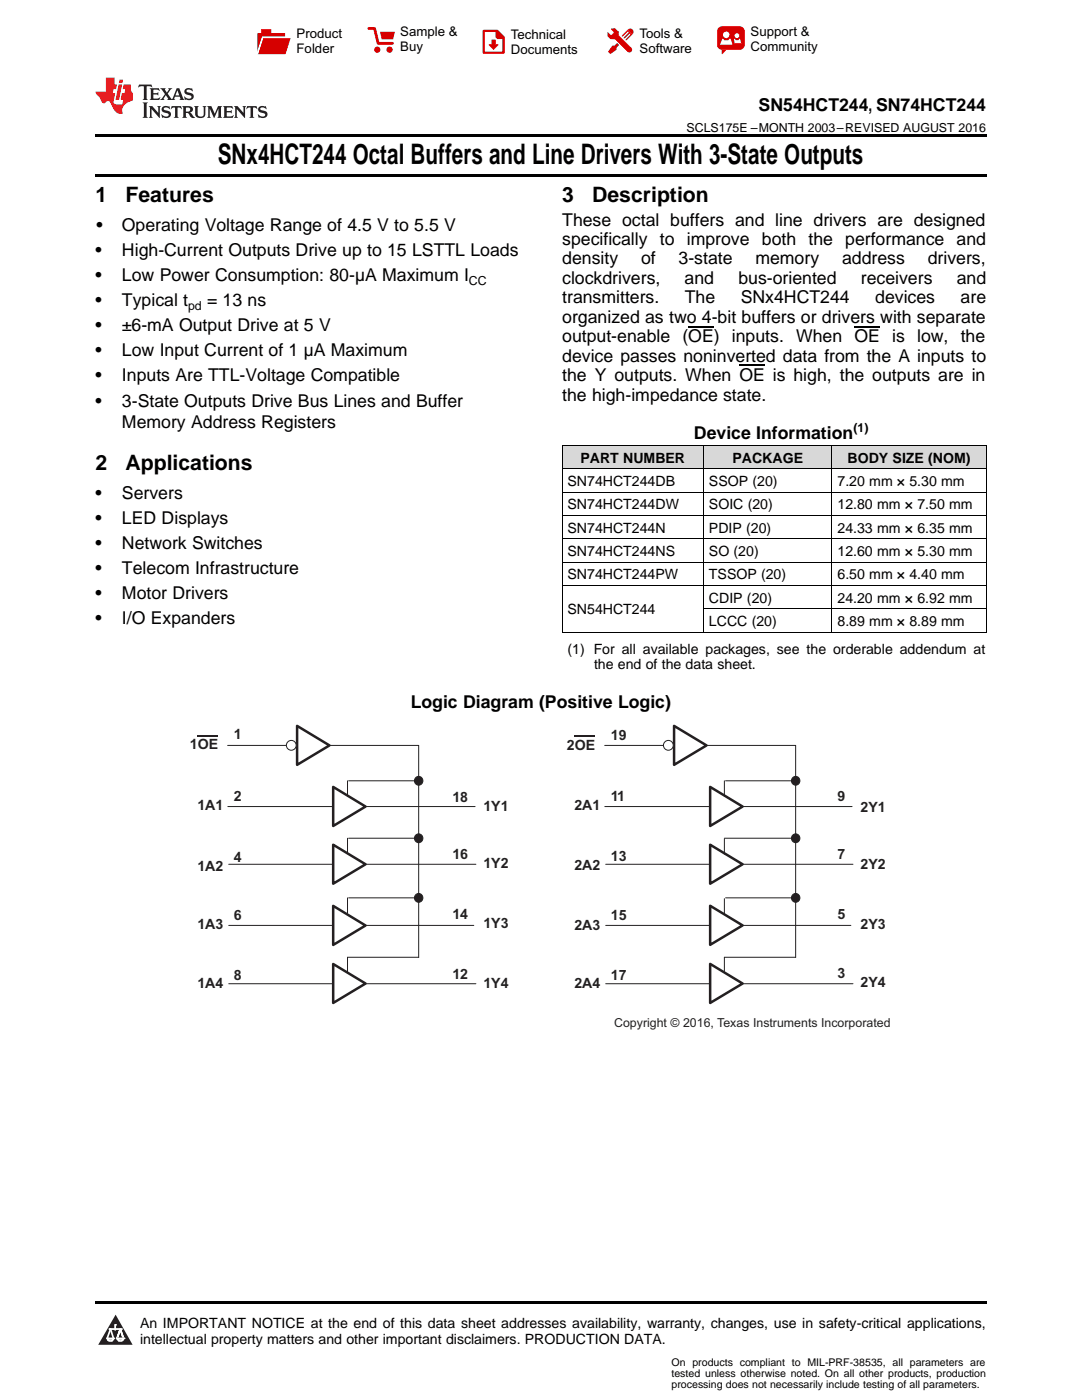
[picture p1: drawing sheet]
<svg xmlns="http://www.w3.org/2000/svg" width="216mm" height="279mm" viewBox="0 0 216 279" stroke-linecap="round" stroke-linejoin="round" font-family="sans-serif">
<defs><g id="words">
<text font-size="5.6" x="43.5" y="32.8">SNx4HCT244 Octal Buffers and Line Drivers With 3-State Outputs</text>
<g font-size="4.2">
<text x="19" y="40.4">1</text>
<text x="25" y="40.4">Features</text>
<text x="112.2" y="40.4">3</text>
<text x="118.2" y="40.4">Description</text>
<text x="19" y="93.8">2</text>
<text x="25" y="93.8">Applications</text>
</g>
<g font-size="3.5">
<text x="151.4" y="22.2">SN54HCT244, SN74HCT244</text>
<text x="19.2" y="46.1">•</text>
<text x="24.3" y="46.1">Operating Voltage Range of 4.5 V to 5.5 V</text>
<text x="112.2" y="45">These octal buffers and line drivers are designed</text>
<text x="19" y="51.1">•</text>
<text x="24.3" y="51.1">High-Current Outputs Drive up to 15 LSTTL Loads</text>
<text x="112.2" y="48.9">specifically to improve both the performance and</text>
<text x="112.2" y="52.8">density</text>
<text x="127.9" y="52.8">of</text>
<text x="135.4" y="52.8">3-state</text>
<text x="150.7" y="52.8">memory</text>
<text x="168" y="52.8">address</text>
<text x="185.1" y="52.8">drivers,</text>
<text x="19" y="56.1">•</text>
<text x="24.3" y="56.1">Low Power Consumption: 80-µA Maximum I</text>
<text x="112.2" y="56.7">clockdrivers,</text>
<text x="136.6" y="56.7">and</text>
<text x="147.3" y="56.7">bus-oriented</text>
<text x="171.8" y="56.7">receivers</text>
<text x="190.9" y="56.7">and</text>
<text x="19" y="61.1">•</text>
<text x="24.3" y="61.1">Typical t</text>
<text x="41.3" y="61.1">= 13 ns</text>
<text x="112.2" y="60.5">transmitters.</text>
<text x="112.2" y="64.4">organized as two 4-bit buffers or drivers with separate</text>
<text x="136.7" y="60.5">The</text>
<text x="147.8" y="60.5">SNx4HCT244</text>
<text x="174.6" y="60.5">devices</text>
<text x="191.7" y="60.5">are</text>
<text x="19" y="66.1">•</text>
<text x="19" y="71.1">•</text>
<text x="24.3" y="66.1">±6-mA Output Drive at 5 V</text>
<text x="24.3" y="71.1">Low Input Current of 1 µA Maximum</text>
<text x="112.2" y="68.3">output-enable (OE) inputs. When OE is low, the</text>
<text x="19" y="76.1">•</text>
<text x="24.3" y="76.1">Inputs Are TTL-Voltage Compatible</text>
<text x="112.2" y="72.2">device passes noninverted data from the A inputs to</text>
<text x="112.2" y="76.1">the Y outputs. When OE is high, the outputs are in</text>
<text x="19" y="81.1">•</text>
<text x="24.3" y="81.1">3-State Outputs Drive Bus Lines and Buffer</text>
<text x="112.2" y="79.9">the high-impedance state.</text>
<text x="24.3" y="85.4">Memory Address Registers</text>
<text x="138.5" y="87.7">Device Information</text>
<text x="19" y="99.5">•</text>
<text x="24.3" y="99.5">Servers</text>
<text x="19" y="104.5">•</text>
<text x="24.3" y="104.5">LED Displays</text>
<text x="19" y="109.5">•</text>
<text x="24.3" y="109.5">Network Switches</text>
<text x="19" y="114.5">•</text>
<text x="19" y="119.6">•</text>
<text x="24.3" y="114.5">Telecom Infrastructure</text>
<text x="24.3" y="119.6">Motor Drivers</text>
<text x="19" y="124.6">•</text>
<text x="24.3" y="124.6">I/O Expanders</text>
<text x="82" y="141.4">Logic Diagram (Positive Logic)</text>
</g>
<g font-size="2.8">
<text x="115.8" y="92.3">PART NUMBER</text>
<text x="146.2" y="92.3">PACKAGE</text>
<text x="169.1" y="92.3">BODY SIZE (NOM)</text>
<text x="113.2" y="97">SN74HCT244DB</text>
<text x="113.2" y="101.6">SN74HCT244DW</text>
<text x="141.5" y="97">SSOP (20)</text>
<text x="141.5" y="101.6">SOIC (20)</text>
<text x="167.1" y="97">7.20 mm × 5.30 mm</text>
<text x="167.1" y="101.6">12.80 mm × 7.50 mm</text>
<text x="113.2" y="106.3">SN74HCT244N</text>
<text x="141.5" y="106.3">PDIP (20)</text>
<text x="167.1" y="106.3">24.33 mm × 6.35 mm</text>
<text x="113.2" y="110.9">SN74HCT244NS</text>
<text x="141.5" y="110.9">SO (20)</text>
<text x="167.1" y="110.9">12.60 mm × 5.30 mm</text>
<text x="113.2" y="115.6">SN74HCT244PW</text>
<text x="141.5" y="115.6">TSSOP (20)</text>
<text x="167.1" y="115.6">6.50 mm × 4.40 mm</text>
<text x="113.2" y="122.6">SN54HCT244</text>
<text x="141.5" y="120.3">CDIP (20)</text>
<text x="141.5" y="124.9">LCCC (20)</text>
<text x="167.1" y="120.3">24.20 mm × 6.92 mm</text>
<text x="167.1" y="124.9">8.89 mm × 8.89 mm</text>
<text x="113.2" y="130.4">(1) For all available packages, see the orderable addendum at</text>
<text x="118.5" y="133.6">the end of the data sheet.</text>
<text x="27.9" y="265">An IMPORTANT NOTICE at the end of this data sheet addresses availability, warranty, changes, use in safety-critical applications,</text>
<text x="27.9" y="268.2">intellectual property matters and other important disclaimers. PRODUCTION DATA.</text>
</g>
<g font-size="2.8" fill="#241f21">
<text x="37.9" y="149.5">1OE</text>
<text x="46.6" y="147.6">1</text>
<text x="113.1" y="149.6">2OE</text>
<text x="121.9" y="147.7">19</text>
<text x="39.4" y="161.7">1A1</text>
<text x="46.6" y="159.9">2</text>
<text x="90.3" y="160">18</text>
<text x="96.5" y="161.8">1Y1</text>
<text x="114.6" y="161.7">2A1</text>
<text x="121.9" y="159.9">11</text>
<text x="167.1" y="159.9">9</text>
<text x="171.7" y="162">2Y1</text>
<text x="39.4" y="173.7">1A2</text>
<text x="46.6" y="171.9">4</text>
<text x="90.3" y="171.5">16</text>
<text x="96.5" y="173.3">1Y2</text>
<text x="114.6" y="173.7">2A2</text>
<text x="121.9" y="171.8">13</text>
<text x="167.1" y="171.4">7</text>
<text x="171.7" y="173.4">2Y2</text>
<text x="39.4" y="185.5">1A3</text>
<text x="46.6" y="183.7">6</text>
<text x="90.3" y="183.4">14</text>
<text x="96.5" y="185.3">1Y3</text>
<text x="114.6" y="185.6">2A3</text>
<text x="121.9" y="183.6">15</text>
<text x="167.1" y="183.4">5</text>
<text x="171.7" y="185.4">2Y3</text>
<text x="39.4" y="197.2">1A4</text>
<text x="46.6" y="195.6">8</text>
<text x="90.3" y="195.4">12</text>
<text x="96.5" y="197.2">1Y4</text>
<text x="114.6" y="197.1">2A4</text>
<text x="121.9" y="195.5">17</text>
<text x="167.1" y="195.1">3</text>
<text x="171.7" y="197.1">2Y4</text>
</g>
<g font-size="2.6">
<text x="59.2" y="7.6">Product</text>
<text x="59.2" y="10.6">Folder</text>
<text x="79.9" y="7.3">Sample &amp;</text>
<text x="79.9" y="10.2">Buy</text>
<text x="101.9" y="7.8">Technical</text>
<text x="101.9" y="10.8">Documents</text>
<text x="127.6" y="7.6">Tools &amp;</text>
<text x="127.6" y="10.6">Software</text>
<text x="149.8" y="7.2">Support &amp;</text>
<text x="149.8" y="10.2">Community</text>
</g>
<g font-size="2.5">
<text x="137" y="26.3">SCLS175E –MONTH 2003–REVISED AUGUST 2016</text>
<text x="93.6" y="56.8">CC</text>
<text x="37.5" y="61.8">pd</text>
<text x="170.3" y="86.3">(1)</text>
</g>
<text font-size="2.5" fill="#231f20" x="122.5" y="204.9">Copyright © 2016, Texas Instruments Incorporated</text>
<g font-size="2.1">
<text x="134" y="272.7">On products compliant to MIL-PRF-38535, all parameters are</text>
<text x="134" y="274.8">tested unless otherwise noted. On all other products, production</text>
<text x="134" y="276.9">processing does not necessarily include testing of all parameters.</text>
</g>
</g></defs>
<g fill="#d8d8d8">
<path d="M112.2 88.9h28.2v4.7h-28.2z"/>
<path d="M140.4 88.9h25.7v4.7h-25.7z"/>
<path d="M166.1 88.9h30.7v4.7h-30.7z"/>
</g>
<path d="M23.1 262.4l3.4 6h-6.9z" fill="#231f20"/>
<path d="M21.4 267.1h1.2l-.3 .5h-.3a.55 .55 0 0 1-.6-.5z" fill-rule="evenodd" fill="#fff"/>
<path d="M21.4 267.1h1.2l-.3 .5h-.3a.55 .55 0 0 1-.6-.5z" fill="none" stroke="#231f20" stroke-width=".34"/>
<path d="M21.4 267.1l1.2 .1-.3 .4h-.5z" fill="none" stroke="#fff" stroke-width=".34"/>
<path d="M23 265.3h.1" fill="none" stroke="#fff" stroke-width=".34"/>
<path d="M23 264.4v.9z" fill="#fff"/>
<path d="M23 264.4v.9z" fill="none" stroke="#fff" stroke-width=".34"/>
<circle cx="23" cy="264.4" r=".17" fill="#fff"/>
<path d="M21.9 265.2h.1" fill="none" stroke="#fff" stroke-width=".34"/>
<path d="M21.9 265.2h2.3z" fill="#fff"/>
<path d="M21.9 265.2h2.3z" fill="none" stroke="#fff" stroke-width=".34"/>
<circle cx="24.2" cy="265.2" r=".17" fill="#fff"/>
<path d="M23.3 267.1h.1" fill="none" stroke="#fff" stroke-width=".34"/>
<path d="M24 265.2l-.7 1.9z" fill="#fff"/>
<path d="M24 265.2l-.7 1.9z" fill="none" stroke="#fff" stroke-width=".34"/>
<path d="M24 265.2l.7 1.9z" fill="#fff"/>
<path d="M24 265.2l.7 1.9z" fill="none" stroke="#fff" stroke-width=".34"/>
<path d="M24.6 267.1h.1" fill="none" stroke="#fff" stroke-width=".34"/>
<circle cx="21.4" cy="267.1" r=".17" fill="#fff"/>
<path d="M22.1 265.2l-.7 1.9z" fill="#fff"/>
<path d="M22.1 265.2l-.7 1.9z" fill="none" stroke="#fff" stroke-width=".34"/>
<path d="M22.1 265.2l.5 1.9z" fill="#fff"/>
<path d="M22.1 265.2l.5 1.9z" fill="none" stroke="#fff" stroke-width=".34"/>
<circle cx="22.6" cy="267.1" r=".17" fill="#fff"/>
<path d="M23.4 267.1h1.3a.65 .65 0 0 1-.7 .5 .65 .65 0 0 1-.6-.5z" fill-rule="evenodd" fill="#fff"/>
<path d="M23.4 267.1h1.3a.65 .65 0 0 1-.7 .5 .65 .65 0 0 1-.6-.5z" fill="none" stroke="#231f20" stroke-width=".34"/>
<path d="M23.4 267.1h1.3l-.4 .5h-.6z" fill="none" stroke="#fff" stroke-width=".34"/>
<path d="M23.3 267.1h.1" fill="none" stroke="#fff" stroke-width=".34"/>
<circle cx="24.7" cy="267.1" r=".17" fill="#fff"/>
<path d="M19 259.7h177.8v.5h-177.8z" fill="#000"/>
<path d="M45.4 148.8h13.9M65.7 148.8h17.8v42.3" fill="none" stroke="#241f21" stroke-width=".2"/>
<circle cx="83.5" cy="155.8" r=".86" fill="#241f21"/>
<g fill="none" stroke="#241f21" stroke-width=".2">
<path d="M69.3 155.8v3.1M69.6 155.8h13.9M45.5 161h20.8M72.8 161h22"/>
<circle cx="83.5" cy="155.8" r=".86"/>
</g>
<circle cx="83.5" cy="167.3" r=".86" fill="#241f21"/>
<g fill="none" stroke="#241f21" stroke-width=".2">
<path d="M45.6 172.5h20.9M69.3 167.3v3.1M69.6 167.3h13.1M72.9 172.5h22.1"/>
<circle cx="83.5" cy="167.3" r=".86"/>
</g>
<circle cx="83.5" cy="179.2" r=".86" fill="#241f21"/>
<g fill="none" stroke="#241f21" stroke-width=".2">
<path d="M120.7 148.8h13.8M141 148.8h17.8v42.3M69.3 179.2v3.1M69.6 179.2h13.5M45.6 184.7h20.9M45.6 196.3h20.9M69.3 191h14.2M72.9 196.3h22.1M73 184.7h21.5"/>
<circle cx="83.5" cy="179.2" r=".86"/>
</g>
<circle cx="158.7" cy="155.8" r=".86" fill="#241f21"/>
<g fill="none" stroke="#241f21" stroke-width=".2">
<path d="M144.8 155.8h14M120.7 161h20.8M148 161h22"/>
<circle cx="158.7" cy="155.8" r=".86"/>
</g>
<circle cx="158.7" cy="167.3" r=".86" fill="#241f21"/>
<g fill="none" stroke="#241f21" stroke-width=".2">
<path d="M120.9 172.5h20.8M144.5 167.3h13.4M148.2 172.5h22"/>
<circle cx="158.7" cy="167.3" r=".86"/>
</g>
<circle cx="158.7" cy="179.2" r=".86" fill="#241f21"/>
<g fill="none" stroke="#241f21" stroke-width=".2">
<path d="M58.2 148.8l1.1 .5M144.5 155.8v3.1M144.5 167.4v3.1M144.5 179.3v3.1M144.8 179.2h13.5M69.3 191v3.1M120.9 184.7h20.8M120.9 196.3h20.8M144.5 191h14.3M148.2 196.3h22M148.2 184.7h21.6"/>
<circle cx="158.7" cy="179.2" r=".86"/>
</g>
<path d="M39.4 146.8h4.1M114.7 146.9h4.1" fill="none" stroke="#241f21" stroke-width=".36"/>
<path d="M59.3 144.9l6.4 3.9-6.4 3.8zM66.5 157l6.4 4-6.4 3.8zM134.5 144.9l6.5 3.9-6.5 3.8zM141.7 157l6.5 4-6.5 3.8zM66.5 168.6l6.4 3.9-6.4 3.9zM141.7 168.6l6.5 3.9-6.5 3.9zM66.5 180.8l6.4 3.9-6.4 3.9zM66.5 192.4l6.4 3.9-6.4 3.9zM141.7 180.8l6.5 3.9-6.5 3.9zM141.7 192.4l6.5 3.9-6.5 3.9z" fill="none" stroke="#241f21" stroke-width=".5"/>
<circle cx="58.1" cy="148.7" r=".98" fill="#fff"/>
<g fill="none" stroke="#241f21" stroke-width=".2">
<path d="M132.4 148.8h1"/>
<circle cx="58.1" cy="148.7" r=".98"/>
</g>
<circle cx="133.4" cy="148.7" r=".98" fill="#fff"/>
<circle cx="133.4" cy="148.7" r=".98" fill="none" stroke="#241f21" stroke-width=".2"/>
<path d="M144.5 191v2.8" fill="none" stroke="#231f20" stroke-width=".2"/>
<g fill="none" stroke="#000" stroke-width=".2">
<path d="M112.2 98.2h84.6M112.2 93.5h84.6M112.2 88.9h84.6M112.2 88.9v37.3M140.4 88.9v37.3M166 88.9v37.3M196.8 88.9v37.3M112.2 116.8h84.6M112.2 112.2h84.6M112.2 107.5h84.6M112.2 102.9h84.6M112.2 126.1h84.6"/>
<path d="M140.4 121.5h56.4"/>
</g>
<path d="M19 34.8h177.8v.5h-177.8zM19 26.8h177.8v.6h-177.8z" fill="#000"/>
<path d="M27.7 16.9l-.1 .6 .6-.3h.5v.2v2.2l-.2 .4h1l-.2-.4v-2.2v-.2h.5l.6 .3-.2-.6zM29.9 17.6l.2 .4v1.6l-.2 .4h1.9l.1-.6a1.09 1.09 0 0 1-1.3 .1v-.6h.6l.4 .2v-.7l-.2 .2h-.8v-.6l.2-.1a1.01 1.01 0 0 1 1 .3l-.1-.6zM32 17.6l.9 1.2-1 1.2h.9l-.2-.3 .5-.7 .5 .7-.3 .3h1.7l-.2-.3 .1-.4h1l.1 .4-.2 .3h1l-.3-.4-.7-2h-.5l-1 2.2-.8-1.1 .9-1.1h-.9l.2 .2-.4 .7-.4-.7 .2-.2zM35.4 18l.4 1h-.8zM37 17.7a.66 .66 0 0 0-.2 .8 .66 .66 0 0 0 .6 .4l.7 .2 .1 .2a.8 .8 0 0 1-.7 .4 .8 .8 0 0 1-.7-.5l.1 .8 .2-.2a.94 .94 0 0 0 1.1 .1 .94 .94 0 0 0 .4-.9 1.48 1.48 0 0 0-1.3-.6v-.4a1.1 1.1 0 0 1 1.2 .2l-.2-.6-.2 .1-.5-.1zM28.5 20.4l.2 .4v2.3l-.2 .4h1l-.2-.4v-2.3l.2-.4zM29.7 21.2l.2 .4v1.5l-.2 .4h.8l-.3-.4 .1-1.3 1.6 1.8v-2l.2-.4h-.7l.2 .2v1.1l-1.2-1.3zM32.5 21.3a.66 .66 0 0 0-.2 .8 .66 .66 0 0 0 .6 .4l.6 .2 .2 .2a.8 .8 0 0 1-.8 .4 .8 .8 0 0 1-.7-.5l.2 .7 .2-.1a.94 .94 0 0 0 1 .1 .94 .94 0 0 0 .5-1 1.47 1.47 0 0 0-1.3-.6l-.1-.3a1.1 1.1 0 0 1 1.3 .2l-.2-.6-.2 .1-.5-.2zM34.3 21.2l-.2 .6a.64 .64 0 0 1 .8-.3v1.6l-.2 .4h1l-.3-.4 .1-1.6a.66 .66 0 0 1 .8 .3l-.2-.6zM36.3 21.2l.3 .4v1.5l-.3 .4h1l-.2-.2v-.7h.5l.1 .1a.8 .8 0 0 0 1.2 .7l-1-1a.62 .62 0 0 0 .6-.5 .62 .62 0 0 0-.6-.7zM37.1 21.5h.1a.48 .48 0 0 1 .6 0 .48 .48 0 0 1 .1 .6l-.2 .1-.6 .1zM38.7 21.2l.2 .2a2.29 2.29 0 0 0 .4 2 1.05 1.05 0 0 0 1.7-.7v-1.3l.2-.2h-.8l.2 .4v1.1a.61 .61 0 0 1-.6 .6 .61 .61 0 0 1-.6-.6v-1.1l.3-.4zM41.3 21.2l.3 .4v1.5l-.3 .4h.8l-.2-.4v-1.4l.8 1.9 .9-1.9v1.4l-.2 .4h.9l-.2-.4v-1.5l.2-.4h-.8l-.7 1.5-.6-1.5zM44.5 21.2l.2 .4v1.5l-.2 .4h1.9l.2-.6a1.1 1.1 0 0 1-1.4 .2v-.7h.6l.4 .2v-.6l-.2 .1-.8 .1v-.6l.2-.1a1.02 1.02 0 0 1 1.1 .2l-.2-.5zM46.7 21.2l.2 .4v1.5l-.2 .4h.8l-.3-.4 .1-1.3 1.6 1.8v-2l.2-.4h-.7l.2 .2v1.1l-1.2-1.3zM49.3 21.2l-.1 .6a.64 .64 0 0 1 .8-.3v1.6l-.3 .4h1l-.2-.4v-1.6a.66 .66 0 0 1 .8 .3l-.1-.6zM51.7 21.3a.66 .66 0 0 0-.2 .7 .66 .66 0 0 0 .7 .5l.6 .2 .1 .2a.8 .8 0 0 1-.7 .4 .8 .8 0 0 1-.7-.5l.1 .7 .2-.1a.94 .94 0 0 0 1.1 .1 .94 .94 0 0 0 .4-1 1.48 1.48 0 0 0-1.2-.6l-.1-.3a1.1 1.1 0 0 1 1.2 .2l-.2-.6-.1 .1-.6-.2z" fill="#231f20"/>
<path d="M21.1 15.5v2.8h-2v.4l.9 .9a.96 .96 0 0 0 1 1 .59 .59 0 0 1 .5-.4 .59 .59 0 0 1 .5 .3l.4 .8a1.61 1.61 0 0 0 2.1 1.3 1.63 1.63 0 0 1 1.1-2.2l.9-.3v-1.5a1.6 1.6 0 0 1-.4-1.7h-1.4l-.2 .9h.5l-.2 .8h-.5l-.2 1v.3h.5l-.2 .9h-.7a.74 .74 0 0 1-1-.6l.3-1.6h-.5l.2-.8h.5l.1-.9h-.4v-1.4zM23.7 16.9l-.7 3h.8l.6-3zM23.8 15.9l-.1 .7h.7l.2-.7z" fill="#ee1d23"/>
<g fill="#d60000">
<path d="M52.1 5.8h2v.8h2.8v4.2h-5.5v-4.2h.7z" fill-rule="evenodd"/>
<path d="M52.4 7.5h5.6l-1 3.3h-5.6z" fill-rule="evenodd"/>
</g>
<path d="M52.4 7.4h5.7l-.1 .1h-5.5l-1.1 3.3z" fill-rule="evenodd" fill="#fff"/>
<path d="M52.4 7.4h5.7l-.1 .1h-5.5l-1.1 3.3z" fill="none" stroke="#fff" stroke-width=".2"/>
<path d="M73.6 5.7h1.1l.7 2.9h2.9" fill="none" stroke="#d60000" stroke-width=".55"/>
<g fill="#d60000">
<path d="M75.8 6.3h3l-.4 1.6h-2.2z" fill-rule="evenodd"/>
<circle cx="75.3" cy="9.9" r=".62"/>
<circle cx="77.7" cy="9.9" r=".62"/>
</g>
<path d="M96.5 6.2h2.7l1.3 1.2v3.1h-4z" fill="none" stroke="#d60000" stroke-width=".44"/>
<g fill="#d60000">
<path d="M98.1 7.9h.8v1h.5l-.9 1.1-1-1v-.1h.6z" fill-rule="evenodd"/>
<path d="M98.9 6.2h.3l1.3 1.2v.4h-1.3l-.3-.4z" fill-rule="evenodd"/>
<path d="M121.9 5.7h.8l.7 .6 .1 .7 2.5 2.5-.8 .8-2.3-2.3-1.1-.2-.6-.6v-.8l.7 .6 .5-.4v-.2l-.5-.5z" fill-rule="evenodd"/>
<path d="M122.2 9.1h.4l.5-.5 .4 .4-.5 .5v.4l-1.2 .9-.5-.5z" fill-rule="evenodd"/>
<path d="M125.3 5.9a.67 .67 0 0 1 .9 0 .67 .67 0 0 1 0 .9z" fill-rule="evenodd"/>
<path d="M125.3 5.9l.9 .9-1.2 1.2h-.2v-.2l1-.9v-.2h-.2l-.9 1h-.2v-.2l.9-1 .1-.2h-.3l-.9 1h-.2v-.2z" fill-rule="evenodd"/>
<circle cx="125.6" cy="9.9" r=".54"/>
</g>
<path d="M123.3 6.3v.7" fill="none" stroke="#d60000" stroke-width=".2"/>
<g fill="#d60000">
<path d="M143.4 5.5l.6-.2h3.6a.95 .95 0 0 1 1 .9v2.8a.95 .95 0 0 1-1 .9h-3.6a.95 .95 0 0 1-.9-.9v-2.8z" fill-rule="evenodd"/>
<path d="M144 9.9h.9l-.7 .9h-.2z" fill-rule="evenodd"/>
</g>
<g fill="#fff">
<path d="M146.6 8.6h1.3z"/>
<path d="M144.1 7.8h.3l.1 .2h.8l.2-.2h.3l.4 1.1h-2.5z" fill-rule="evenodd"/>
<path d="M146.4 7.8h.3l.1 .2h.5l.2-.2h.2l.2 .8h-1.3z" fill-rule="evenodd"/>
<circle cx="144.9" cy="6.9" r=".65"/>
<circle cx="147" cy="7.1" r=".48"/>
</g>
<path d="M137.3 65.2h5.1M147.5 72.9h5.1M170.5 65.2h5.1" fill="none" stroke="#000" stroke-width=".25"/>
<use href="#words"/>
</svg>
